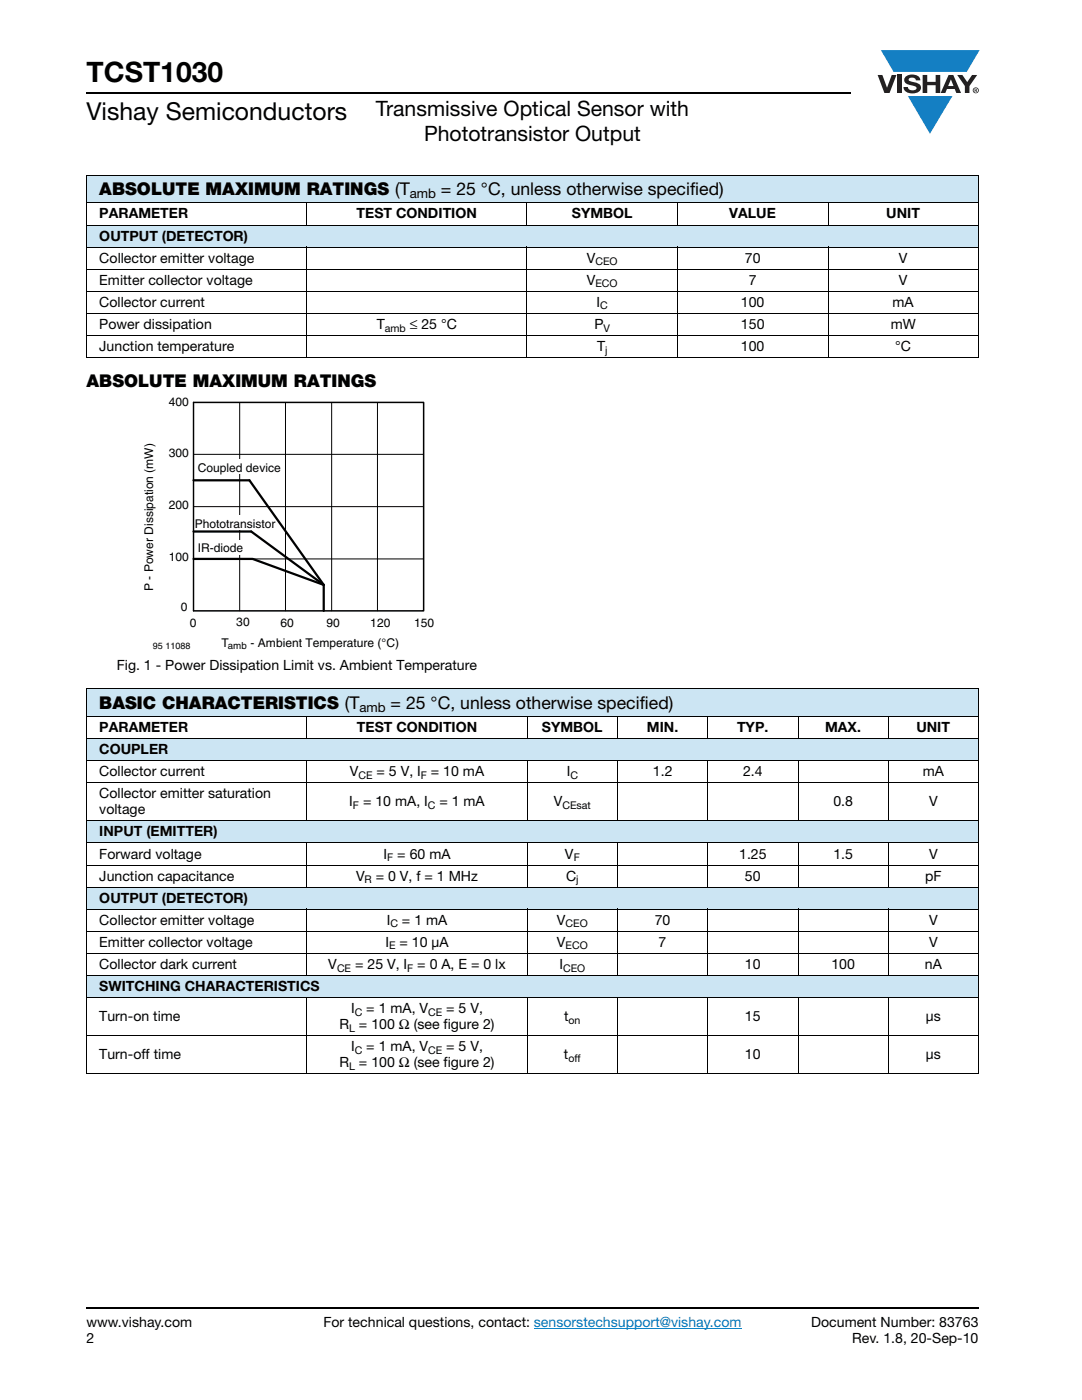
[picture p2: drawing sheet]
<svg xmlns="http://www.w3.org/2000/svg" width="216mm" height="279mm" viewBox="0 0 216 279" stroke-linecap="round" stroke-linejoin="round" font-family="sans-serif">
<defs><g id="words">
<text font-size="5.6" x="17.3" y="16.4">TCST1030</text>
<text font-size="4.9" x="17.3" y="24">Vishay Semiconductors</text>
<g font-size="4.2">
<text x="75" y="23.1">Transmissive Optical Sensor with</text>
<text x="84.6" y="28.1">Phototransistor Output</text>
</g>
<g font-size="3.5">
<text x="19.8" y="38.9">ABSOLUTE MAXIMUM RATINGS (T</text>
<text x="88" y="38.9">= 25 °C, unless otherwise specified)</text>
<text x="17.3" y="77.2">ABSOLUTE MAXIMUM RATINGS</text>
<text x="19.8" y="141.5">BASIC CHARACTERISTICS (T</text>
<text x="77.9" y="141.5">= 25 °C, unless otherwise specified)</text>
</g>
<g font-size="2.8">
<text x="19.8" y="43.6">PARAMETER</text>
<text x="71.2" y="43.6">TEST CONDITION</text>
<text x="114.1" y="43.6">SYMBOL</text>
<text x="145.5" y="43.6">VALUE</text>
<text x="176.9" y="43.6">UNIT</text>
<text x="19.8" y="48">OUTPUT (DETECTOR)</text>
<text x="19.8" y="52.4">Collector emitter voltage</text>
<text x="117.1" y="52.4">V</text>
<text x="148.6" y="52.4">70</text>
<text x="179.4" y="52.4">V</text>
<text x="19.8" y="56.8">Emitter collector voltage</text>
<text x="117.1" y="56.8">V</text>
<text x="149.4" y="56.8">7</text>
<text x="179.4" y="56.8">V</text>
<text x="19.8" y="61.3">Collector current</text>
<text x="19.8" y="65.7">Power dissipation</text>
<text x="75.2" y="65.7">T</text>
<text x="81.8" y="65.7">≤ 25 °C</text>
<text x="118.6" y="65.7">P</text>
<text x="119" y="61.3">I</text>
<text x="147.8" y="61.3">100</text>
<text x="147.8" y="65.7">150</text>
<text x="177.7" y="65.7">mW</text>
<text x="178.1" y="61.3">mA</text>
<text x="19.8" y="70.1">Junction temperature</text>
<text x="119.1" y="70.1">T</text>
<text x="147.8" y="70.1">100</text>
<text x="178.6" y="70.1">°C</text>
<text x="23.3" y="133.7">Fig. 1 - Power Dissipation Limit vs. Ambient Temperature</text>
<text x="19.8" y="146.1">PARAMETER</text>
<text x="71.2" y="146.1">TEST CONDITION</text>
<text x="108.1" y="146.1">SYMBOL</text>
<text x="129.1" y="146.1">MIN.</text>
<text x="147.1" y="146.1">TYP.</text>
<text x="164.6" y="146.1">MAX.</text>
<text x="182.9" y="146.1">UNIT</text>
<text x="19.8" y="150.5">COUPLER</text>
<text x="19.8" y="154.9">Collector current</text>
<text x="69.8" y="154.9">V</text>
<text x="75.1" y="154.9">= 5 V, I</text>
<text x="86" y="154.9">= 10 mA</text>
<text x="113.1" y="154.9">I</text>
<text x="130.3" y="154.9">1.2</text>
<text x="148.3" y="154.9">2.4</text>
<text x="184.1" y="154.9">mA</text>
<text x="19.8" y="159.3">Collector emitter saturation</text>
<text x="69.7" y="160.9">I</text>
<text x="72.4" y="160.9">= 10 mA, I</text>
<text x="87.7" y="160.9">= 1 mA</text>
<text x="110.5" y="160.9">V</text>
<text x="166.3" y="160.9">0.8</text>
<text x="185.4" y="160.9">V</text>
<text x="19.8" y="166.9">INPUT (EMITTER)</text>
<text x="19.8" y="162.5">voltage</text>
<text x="19.8" y="171.3">Forward voltage</text>
<text x="76.5" y="171.3">I</text>
<text x="79.3" y="171.3">= 60 mA</text>
<text x="112.7" y="171.3">V</text>
<text x="147.5" y="171.3">1.25</text>
<text x="166.3" y="171.3">1.5</text>
<text x="185.4" y="171.3">V</text>
<text x="19.8" y="175.7">Junction capacitance</text>
<text x="71" y="175.7">V</text>
<text x="75" y="175.7">= 0 V, f = 1 MHz</text>
<text x="112.9" y="175.7">C</text>
<text x="148.7" y="175.7">50</text>
<text x="184.6" y="175.7">pF</text>
<text x="19.8" y="180.1">OUTPUT (DETECTOR)</text>
<text x="19.8" y="184.6">Collector emitter voltage</text>
<text x="77.2" y="184.6">I</text>
<text x="80.2" y="184.6">= 1 mA</text>
<text x="111.1" y="184.6">V</text>
<text x="130.6" y="184.6">70</text>
<text x="185.4" y="184.6">V</text>
<text x="19.8" y="189">Emitter collector voltage</text>
<text x="76.9" y="189">I</text>
<text x="79.7" y="189">= 10 μA</text>
<text x="111.1" y="189">V</text>
<text x="131.4" y="189">7</text>
<text x="185.4" y="189">V</text>
<text x="19.8" y="193.4">Collector dark current</text>
<text x="19.8" y="197.8">SWITCHING CHARACTERISTICS</text>
<text x="65.5" y="193.4">V</text>
<text x="70.8" y="193.4">= 25 V, I</text>
<text x="83.3" y="193.4">= 0 A, E = 0 lx</text>
<text x="111.6" y="193.4">I</text>
<text x="148.7" y="193.4">10</text>
<text x="165.9" y="193.4">100</text>
<text x="184.6" y="193.4">nA</text>
<text x="19.8" y="203.8">Turn-on time</text>
<text x="70" y="202.2">I</text>
<text x="73.1" y="202.2">= 1 mA, V</text>
<text x="89" y="202.2">= 5 V,</text>
<text x="112.6" y="203.8">t</text>
<text x="148.7" y="203.8">15</text>
<text x="184.8" y="203.8">μs</text>
<text x="67.7" y="205.4">R = 100 Ω (see figure 2)</text>
<text x="70" y="209.8">I</text>
<text x="73.1" y="209.8">= 1 mA, V</text>
<text x="89" y="209.8">= 5 V,</text>
<text x="19.8" y="211.4">Turn-off time</text>
<text x="67.7" y="213">R = 100 Ω (see figure 2)</text>
<text x="112.5" y="211.4">t</text>
<text x="148.7" y="211.4">10</text>
<text x="184.8" y="211.4">μs</text>
<text x="17.3" y="264.9">www.vishay.com</text>
<text x="17.3" y="268.1">2</text>
<text x="64.5" y="264.9">For technical questions, contact: sensorstechsupport@vishay.com</text>
<text x="161.9" y="264.9">Document Number: 83763</text>
<text x="170.1" y="268.1">Rev. 1.8, 20-Sep-10</text>
</g>
<g font-size="2.6">
<text x="81.8" y="39.6">amb</text>
<text x="71.7" y="142.1">amb</text>
</g>
<g font-size="2.4">
<text x="33.7" y="81">400</text>
<text x="33.7" y="91.1">300</text>
<text x="39.5" y="94.1">Coupled device</text>
<text x="33.7" y="101.5">200</text>
<text x="38.9" y="105.3">Phototransistor</text>
<text x="33.7" y="112">100</text>
<text x="39.5" y="110.3">IR-diode</text>
<text x="30.6" y="117.9" transform="rotate(-90 30.6 117.9)">P - Power Dissipation (mW)</text>
<text x="36.1" y="122">0</text>
<text x="37.9" y="125.1">0</text>
<text x="47.2" y="125">30</text>
<text x="56" y="125.1">60</text>
<text x="65.1" y="125.1">90</text>
<text x="73.9" y="125.1">120</text>
<text x="82.6" y="125.1">150</text>
<text x="44.2" y="129.1">T</text>
<text x="50" y="129.1">- Ambient Temperature (°C)</text>
</g>
<g font-size="2.1">
<text x="118.8" y="52.9">CEO</text>
<text x="118.8" y="57.3">ECO</text>
<text x="119.8" y="61.8">C</text>
<text x="76.8" y="66.2">amb</text>
<text x="120.4" y="66.2">V</text>
<text x="120.7" y="70.6">j</text>
<text x="71.5" y="155.4">CE</text>
<text x="84" y="155.4">F</text>
<text x="113.8" y="155.4">C</text>
<text x="70.4" y="161.4">F</text>
<text x="85.4" y="161.4">C</text>
<text x="112.2" y="161.4">CEsat</text>
<text x="77.3" y="171.9">F</text>
<text x="114.5" y="171.9">F</text>
<text x="72.7" y="176.3">R</text>
<text x="115" y="176.3">j</text>
<text x="77.9" y="185.1">C</text>
<text x="112.9" y="185.1">CEO</text>
<text x="77.6" y="189.5">E</text>
<text x="112.9" y="189.5">ECO</text>
<text x="67.2" y="193.9">CE</text>
<text x="81.3" y="193.9">F</text>
<text x="112.4" y="193.9">CEO</text>
<text x="70.8" y="202.7">C</text>
<text x="85.4" y="202.7">CE</text>
<text x="69.7" y="205.9">L</text>
<text x="113.5" y="204.3">on</text>
<text x="69.7" y="213.5">L</text>
<text x="70.8" y="210.3">C</text>
<text x="85.4" y="210.3">CE</text>
<text x="113.4" y="211.9">off</text>
</g>
<text font-size="1.9" x="45.5" y="129.5">amb</text>
<text font-size="1.8" x="30.5" y="129.5">95 11088</text>
</g></defs>
<g fill="#147fc3">
<path d="M175.8 10h19.7l-2.6 4.3h-1.1h-13.5z"/>
<path d="M181.2 19.2h8.8l-4.4 7.5z"/>
</g>
<g fill="#231f20">
<path d="M175.1 15h1l.9 2.5 .9-2.5h1l-1.4 3.6h-1z"/>
<path d="M179 15h.9v3.6h-.9z"/>
<path d="M180.8 15.3a2.1 2.1 0 0 1 2.7 .3l.1 .4h-.8a.79 .79 0 0 0-.7-.5 .79 .79 0 0 0-.8 .4l.2 .3 1 .2a1.08 1.08 0 0 1 1.3 1 1.08 1.08 0 0 1-1.1 1.2 1.73 1.73 0 0 1-2.4-1.2h.9a.96 .96 0 0 0 .8 .6 .96 .96 0 0 0 .9-.4 1.31 1.31 0 0 0-1.2-.6 1.03 1.03 0 0 1-1.1-.6 1.03 1.03 0 0 1 .2-1.1z"/>
<path d="M184.1 15h.9v1.3h1.7v-1.3h.9v3.6h-.9v-1.6h-1.7v1.6h-.9z"/>
<path d="M191 15h1l1 1.4 1-1.4h1l-1.6 2.2v1.4h-.9v-1.4z"/>
<path d="M189.7 15.9l.6 1.3h-1.1zM189.3 15l-1.6 3.6h.9l.4-.8h1.5l.3 .8h1l-1.6-3.6z"/>
<path d="M194.2 18a.5 .5 0 0 1 1 0 .5 .5 0 0 1-1 0zM194.1 18a.6 .6 0 0 0 1.2 0 .6 .6 0 0 0-1.2 0z"/>
<path d="M194.6 17.8h.2v.2h-.2zM194.5 17.7v.7h.1v-.3l.4 .3-.2-.3 .2-.2-.1-.2z"/>
</g>
<path d="M106.5 265.1h41.5" fill="none" stroke="#007ec4" stroke-width=".2"/>
<path d="M17.3 18.6h152.5M17.3 261h178" fill="none" stroke="#000" stroke-width=".36"/>
<g fill="#cce5f3">
<path d="M17.3 44.9h178v4.4h-178z"/>
<path d="M17.3 35h178v5.5h-178z"/>
</g>
<g fill="none" stroke="#000" stroke-width=".2">
<path d="M17.2 35h178.1M17.3 35.1v36.2M195.3 35.1v36.2M17.2 40.5h178.1M17.2 44.9h178.1M17.2 49.3h178.1M17.2 53.7h178.1M17.2 58.1h178.1M61.2 40.4v4.6M61.2 49.2v22.3M105.2 40.4v4.6M105.2 49.2v22.3"/>
<path d="M135.2 40.4v4.6M135.2 49.2v22.3M165.2 40.4v4.6M165.2 49.2v22.3M17.2 62.5h178.1M17.2 67h178.1M17.2 71.4h178.1"/>
</g>
<path d="M28.8 79.4h58.5v50.2h-58.5z" fill="#fff"/>
<path d="M38.6 80.3h45.9v41.6h-45.9" fill="none" stroke="#000" stroke-width=".3"/>
<path d="M38.6 90.7h45.9M47.8 80.3v41.6M57 80.3v41.6M66.2 80.3v41.6M75.3 80.3v41.6M38.6 111.5h45.9M38.6 101.1h45.9" fill="none" stroke="#000" stroke-width=".2"/>
<g fill="#fff">
<path d="M38 91.8h18.5v2.8h-18.5z"/>
<path d="M38 102.8h17.6v2.8h-17.6z"/>
<path d="M38 107.9h12.5v2.9h-12.5z"/>
</g>
<path d="M38.6 95.9h11.2l14.8 20.8v5.2M38.6 106.1h11.5l14.5 10.6-14.2-5.2h-11.8" fill="none" stroke="#000" stroke-width=".45"/>
<path d="M38.6 80.3v41.6" fill="none" stroke="#000" stroke-width=".29"/>
<g fill="#cce5f3">
<path d="M17.3 137.5h178v5.5h-178z"/>
<path d="M17.3 147.4h178v4.4h-178z"/>
<path d="M17.3 163.8h178v4.4h-178z"/>
<path d="M17.3 177h178v4.5h-178z"/>
<path d="M17.3 194.7h178v4.4h-178z"/>
</g>
<g fill="none" stroke="#000" stroke-width=".2">
<path d="M17.2 137.5h178.1M17.3 137.6v76.6M195.3 137.6v76.6M17.2 143h178.1M17.2 147.4h178.1M17.2 151.8h178.1M17.2 156.2h178.1M61.2 142.9v4.6M61.2 151.7v12.2M105.2 142.9v4.6M105.2 151.7v12.2M123.2 142.9v4.6"/>
<path d="M123.2 151.7v12.2M141.2 142.9v4.6M141.2 151.7v12.2M159.2 142.9v4.6M159.2 151.7v12.2M177.2 142.9v4.6M177.2 151.7v12.2M17.2 163.8h178.1M17.2 168.2h178.1M17.2 172.6h178.1M17.2 177h178.1M61.2 168.1v9"/>
<path d="M105.2 168.1v9M123.2 168.1v9M141.2 168.1v9M159.2 168.1v9M177.2 168.1v9M17.2 181.5h178.1M17.2 185.9h178.1M17.2 190.3h178.1M17.2 194.7h178.1M17.2 199.1h178.1M61.2 181.4v13.4M61.2 199v15.4"/>
<path d="M105.2 181.4v13.4M105.2 199v15.4M123.2 181.4v13.4M123.2 199v15.4M141.2 181.4v13.4M141.2 199v15.4M159.2 181.4v13.4M159.2 199v15.4M177.2 181.4v13.4M177.2 199v15.4M17.2 206.7h178.1M17.2 214.3h178.1"/>
</g>
<use href="#words"/>
</svg>
